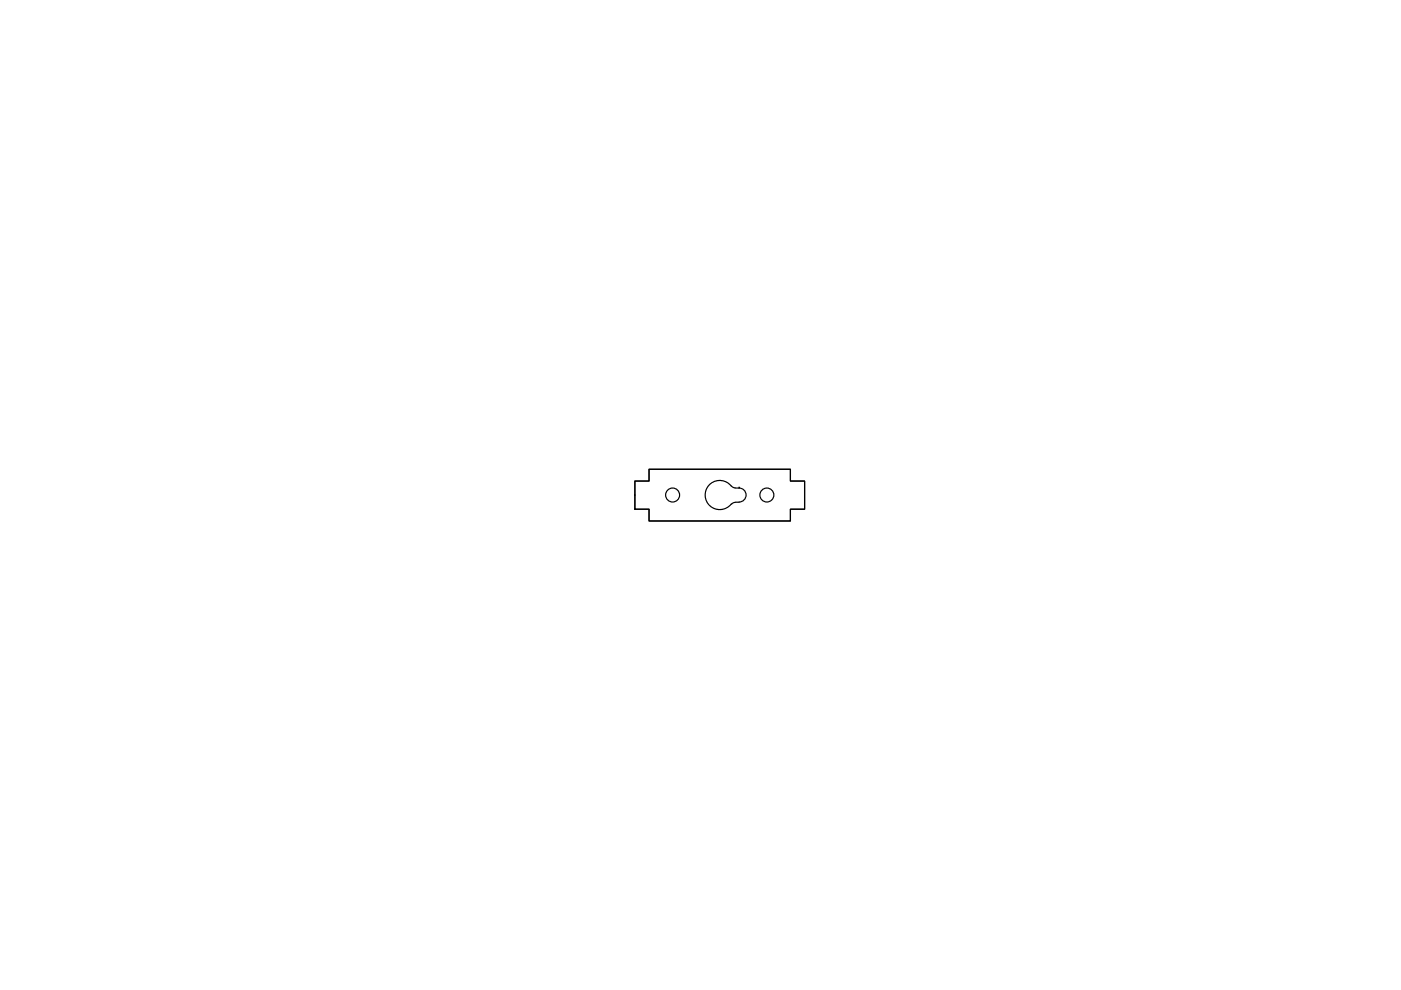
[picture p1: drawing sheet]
<svg xmlns="http://www.w3.org/2000/svg" width="297mm" height="210mm" viewBox="0 0 297 210" stroke-linecap="round" stroke-linejoin="round" font-family="sans-serif">
<g fill="none" stroke="#000" stroke-width=".25">
<path d="M134.6 102h3v-2.5h30v2.5h3v6h-3v2.5h-30v-2.5h-3zM155 103.1a3.1 3.1 0 0 0-4.5-.4 3.1 3.1 0 0 0 0 4.5 3.1 3.1 0 0 0 4.5-.4M155.1 103.1l.8 .3M155.9 106.5l-.8 .4M155.9 103.5h.8M155.9 106.5h.8M156.7 103.5h.1M156.7 103.5a1.48 1.48 0 0 1 1.5 1.5 1.48 1.48 0 0 1-1.5 1.4"/>
<circle cx="142.6" cy="105" r="1.48"/>
<circle cx="162.6" cy="105" r="1.48"/>
</g>
</svg>
